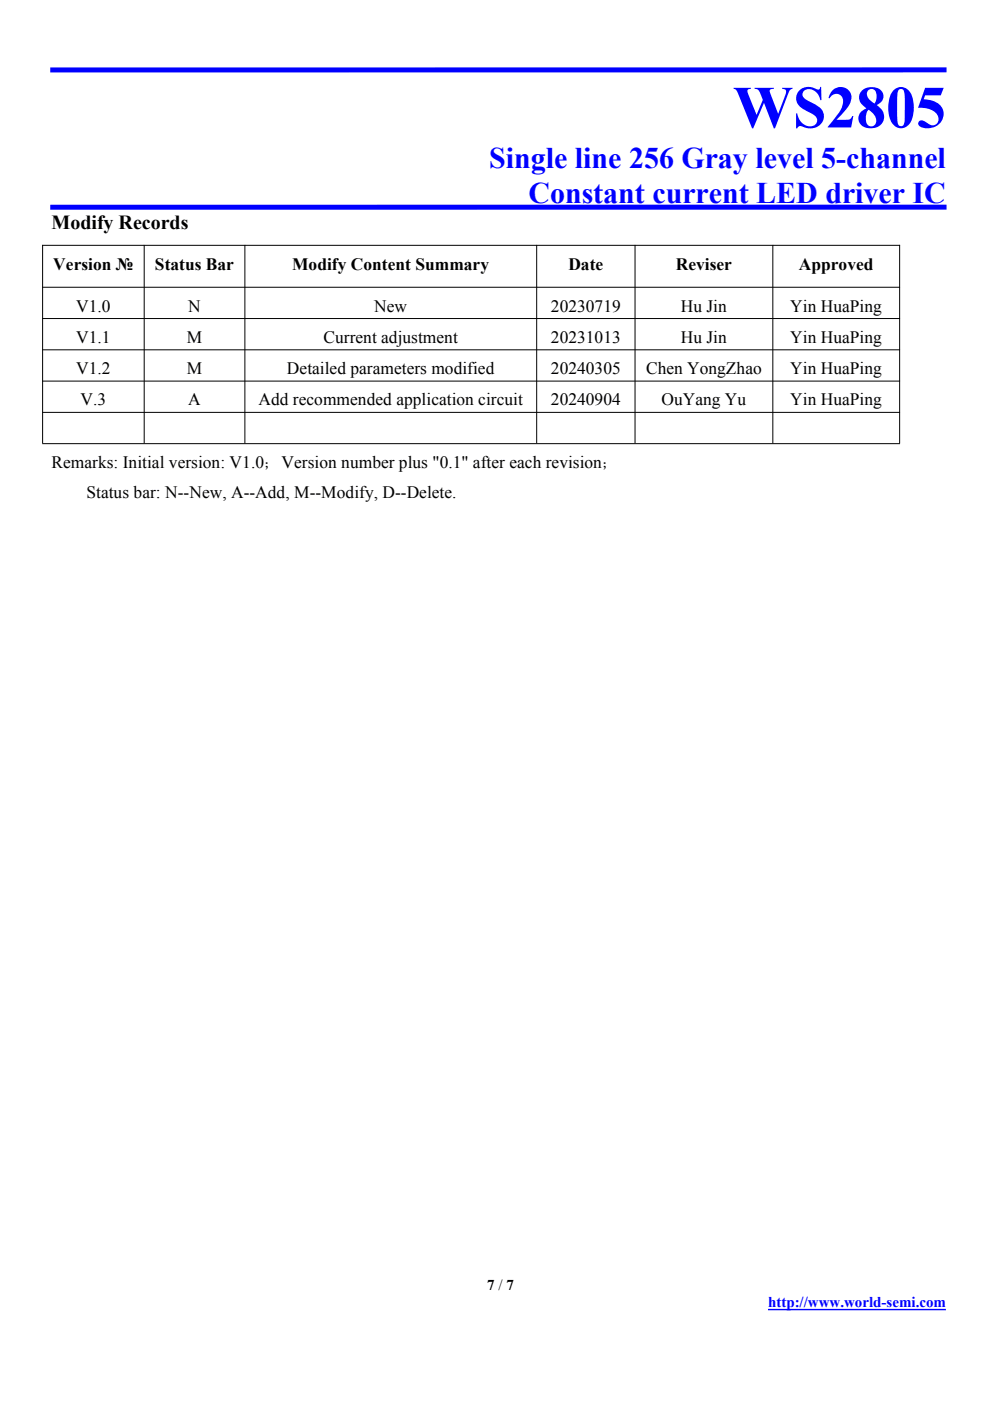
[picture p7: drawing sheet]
<svg xmlns="http://www.w3.org/2000/svg" width="210mm" height="297mm" viewBox="0 0 210 297" stroke-linecap="round" stroke-linejoin="round" font-family="sans-serif">
<defs><g id="words">
<text font-size="12.7" fill="#00f" x="155.4" y="27">WS2805</text>
<g font-size="6.4" fill="#00f">
<text x="103.7" y="35.7">Single line 256 Gray level 5-channel</text>
<text x="112" y="43">Constant current LED driver IC</text>
</g>
<text font-size="4.2" x="10.9" y="48.6">Modify Records</text>
<g font-size="3.7">
<text x="11.3" y="57.2">Version №</text>
<text x="32.9" y="57.2">Status Bar</text>
<text x="61.9" y="57.2">Modify Content Summary</text>
<text x="120.5" y="57.2">Date</text>
<text x="143.3" y="57.2">Reviser</text>
<text x="169.3" y="57.2">Approved</text>
<text x="16.1" y="66.1">V1.0</text>
<text x="39.9" y="66.1">N</text>
<text x="79.3" y="66.1">New</text>
<text x="116.8" y="66.1">20230719</text>
<text x="144.4" y="66.1">Hu Jin</text>
<text x="167.5" y="66.1">Yin HuaPing</text>
<text x="16.1" y="72.7">V1.1</text>
<text x="39.6" y="72.7">M</text>
<text x="68.6" y="72.7">Current adjustment</text>
<text x="116.8" y="72.7">20231013</text>
<text x="144.4" y="72.7">Hu Jin</text>
<text x="167.5" y="72.7">Yin HuaPing</text>
<text x="16.1" y="79.3">V1.2</text>
<text x="39.6" y="79.3">M</text>
<text x="60.8" y="79.3">Detailed parameters modified</text>
<text x="116.8" y="79.3">20240305</text>
<text x="136.9" y="79.3">Chen YongZhao</text>
<text x="167.5" y="79.3">Yin HuaPing</text>
<text x="17.1" y="86">V.3</text>
<text x="39.9" y="86">A</text>
<text x="54.8" y="86">Add recommended application circuit</text>
<text x="116.8" y="86">20240904</text>
<text x="140.2" y="86">OuYang Yu</text>
<text x="167.5" y="86">Yin HuaPing</text>
<text x="10.9" y="99.2">Remarks: Initial version: V1.0；Version number plus &quot;0.1&quot; after each revision；</text>
<text x="18.3" y="105.6">Status bar: N--New, A--Add, M--Modify, D--Delete.</text>
</g>
<text font-size="3.2" x="103.3" y="273.5">7 / 7</text>
<text font-size="3.2" fill="#00f" x="162.8" y="277.2">http://www.world-semi.com</text>
</g></defs>
<path d="M162.8 277.7h37.7" fill="none" stroke="#00f" stroke-width=".3"/>
<g fill="#00f">
<path d="M10.7 43.4h190v1l-190 .1z"/>
<path d="M10.7 14.3h190v1l-190 .1z"/>
</g>
<g fill="none" stroke="#000" stroke-width=".21">
<path d="M8.9 52h181.9M9 51.9v42.1M30.6 51.9v42.1M51.9 51.9v42.1M113.8 51.9v42.1M134.6 51.9v42.1M163.8 51.9v42.1M190.7 51.9v42.1M8.9 60.9h181.9M8.9 67.5h181.9M8.9 74.2h181.9M8.9 80.8h181.9"/>
<path d="M8.9 87.4h181.9M8.9 94.1h181.9"/>
</g>
<use href="#words"/>
</svg>
